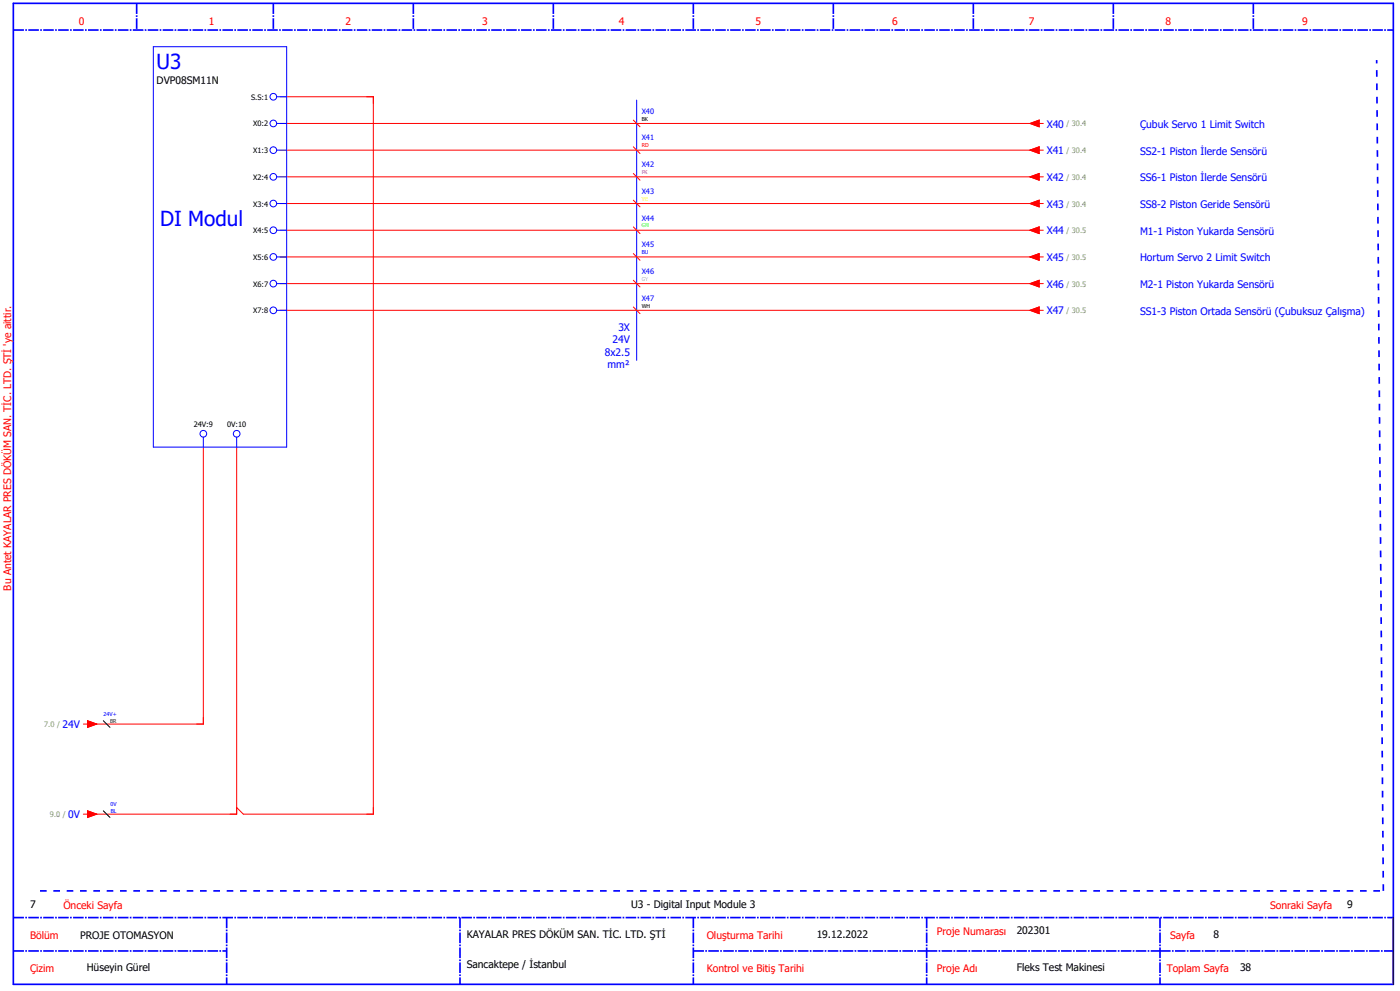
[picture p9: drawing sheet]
<svg xmlns="http://www.w3.org/2000/svg" width="420mm" height="297mm" viewBox="0 0 420 297" stroke-linecap="round" stroke-linejoin="round" font-family="sans-serif">
<defs><g id="words">
<g font-size="6.2" fill="#00f">
<text x="47" y="20.7">U3</text>
<text x="48" y="67.7">DI Modul</text>
</g>
<g font-size="3.1" fill="#f00">
<text x="23.7" y="7.4">0</text>
<text x="62.7" y="7.4">1</text>
<text x="103.7" y="7.4">2</text>
<text x="144.7" y="7.4">3</text>
<text x="185.7" y="7.4">4</text>
<text x="226.7" y="7.4">5</text>
<text x="267.7" y="7.4">6</text>
<text x="308.7" y="7.4">7</text>
<text x="349.7" y="7.4">8</text>
<text x="390.7" y="7.4">9</text>
<text x="3.4" y="177" transform="rotate(-90 3.4 177)">Bu Antet KAYALAR PRES DÖKÜM SAN. TİC. LTD. ŞTİ 'ye aittir.</text>
<text x="19" y="272.4">Önceki Sayfa</text>
<text x="381" y="272.4">Sonraki Sayfa</text>
<text x="9" y="281.4">Bölüm</text>
<text x="212" y="281.4">Oluşturma Tarihi</text>
<text x="281" y="280.4">Proje Numarası</text>
<text x="351" y="281.4">Sayfa</text>
<text x="9" y="291.4">Çizim</text>
<text x="212" y="291.4">Kontrol ve Bitiş Tarihi</text>
<text x="281" y="291.4">Proje Adı</text>
<text x="350" y="291.4">Toplam Sayfa</text>
</g>
<g font-size="3.1">
<text x="47" y="25.1">DVP08SM11N</text>
<text x="9" y="272">7</text>
<text x="189.4" y="272.2">U3 - Digital Input Module 3</text>
<text x="404.2" y="272.2">9</text>
<text x="24" y="281.4">PROJE OTOMASYON</text>
<text x="140" y="281">KAYALAR PRES DÖKÜM SAN. TİC. LTD. ŞTİ</text>
<text x="245" y="281">19.12.2022</text>
<text x="305" y="280">202301</text>
<text x="364" y="281">8</text>
<text x="26" y="291">Hüseyin Gürel</text>
<text x="140" y="290">Sancaktepe / İstanbul</text>
<text x="305" y="291">Fleks Test Makinesi</text>
<text x="372" y="291">38</text>
</g>
<g font-size="3.1" fill="#00f">
<text x="314" y="38.2">X40</text>
<text x="342" y="38.4">Çubuk Servo 1 Limit Switch</text>
<text x="314" y="46.2">X41</text>
<text x="342" y="46.4">SS2-1 Piston İlerde Sensörü</text>
<text x="314" y="54.2">X42</text>
<text x="342" y="54.4">SS6-1 Piston İlerde Sensörü</text>
<text x="314" y="62.2">X43</text>
<text x="342" y="62.4">SS8-2 Piston Geride Sensörü</text>
<text x="314" y="70.2">X44</text>
<text x="342" y="70.4">M1-1 Piston Yukarda Sensörü</text>
<text x="314" y="78.2">X45</text>
<text x="342" y="78.4">Hortum Servo 2 Limit Switch</text>
<text x="314" y="86.2">X46</text>
<text x="342" y="86.4">M2-1 Piston Yukarda Sensörü</text>
<text x="314" y="94.2">X47</text>
<text x="342" y="94.4">SS1-3 Piston Ortada Sensörü (Çubuksuz Çalışma)</text>
<text x="185.5" y="99.1">3X</text>
<text x="181.4" y="106.6">8x2.5</text>
<text x="183.8" y="102.9">24V</text>
<text x="182.3" y="110.4">mm²</text>
<text x="18.8" y="218.2">24V</text>
<text x="20.5" y="245.2">0V</text>
</g>
<g font-size="2.2">
<text x="75.3" y="29.9">S.S:1</text>
<text x="76" y="37.9">X0:2</text>
<text x="76" y="45.9">X1:3</text>
<text x="76" y="53.9">X2:4</text>
<text x="76" y="61.9">X3:4</text>
<text x="76" y="69.9">X4:5</text>
<text x="76" y="77.9">X5:6</text>
<text x="76" y="85.9">X6:7</text>
<text x="76" y="93.9">X7:8</text>
<text x="58.1" y="128">24V:9</text>
<text x="68.1" y="128">0V:10</text>
</g>
<g font-size="2.2" fill="#00f">
<text x="192.5" y="34.1">X40</text>
<text x="192.5" y="42.1">X41</text>
<text x="192.5" y="50.1">X42</text>
<text x="192.5" y="58.1">X43</text>
<text x="192.5" y="66.1">X44</text>
<text x="192.5" y="74.1">X45</text>
<text x="192.5" y="82.1">X46</text>
<text x="192.5" y="90.1">X47</text>
</g>
<g font-size="2.2" fill="#7ca552">
<text x="320" y="37.9">/ 30.4</text>
<text x="320" y="45.9">/ 30.4</text>
<text x="320" y="53.9">/ 30.4</text>
<text x="320" y="61.9">/ 30.4</text>
<text x="320" y="69.9">/ 30.5</text>
<text x="320" y="77.9">/ 30.5</text>
<text x="320" y="85.9">/ 30.5</text>
<text x="320" y="93.9">/ 30.5</text>
<text x="13.3" y="217.9">7.0 /</text>
<text x="15" y="244.9">9.0 /</text>
</g>
<g font-size="1.6">
<text x="192.5" y="36.2">BK</text>
<text x="192.5" y="92.2">WH</text>
</g>
<text font-size="1.6" fill="#f00" x="192.5" y="44.2">RD</text>
<text font-size="1.6" fill="#f0f" x="192.5" y="52.2">PK</text>
<text font-size="1.6" fill="#ff0" x="192.5" y="60.2">YE</text>
<text font-size="1.6" fill="#0f0" x="192.5" y="68.2">GN</text>
<g font-size="1.6" fill="#00f">
<text x="192.5" y="76.2">BU</text>
<text x="31.1" y="214.6">24V+</text>
<text x="33.2" y="241.6">0V</text>
<text x="33.2" y="243.6">BL</text>
</g>
<text font-size="1.6" fill="#bfbfbf" x="192.5" y="84.2">GY</text>
<text font-size="1.6" fill="#7f0000" x="33" y="216.6">BR</text>
</g></defs>
<path d="M4 1h414v294h-414z" fill="none" stroke="#00f" stroke-width=".5"/>
<g fill="none" stroke="#00f" stroke-width=".5" stroke-dasharray="3.2 .4 .5 .4" stroke-linecap="butt">
<path d="M4 9h414M41 1v8M82 1v8M124 1v8M166 1v8M208 1v8M250 1v8M292 1v8M334 1v8M376 1v8M4 275h414M68 275v20"/>
<path d="M138 275v20M208 275v20M278 275v20M348 275v20M4 285h64M208 285h70M278 285h70M348 285h70"/>
</g>
<path d="M418 275v20" fill="none" stroke="#000" stroke-width=".35"/>
<path d="M12 267h403M415 267l-2-249" fill="none" stroke="#00f" stroke-width=".5" stroke-dasharray="2 2" stroke-linecap="butt"/>
<g fill="none" stroke="#f00" stroke-width=".3">
<path d="M84 29h28v215h-39l-2-2M84 37h227M190 36l2 2M309 37l2.8-1v2zM311.8 37h1.2M84 45h227M84 53h227M190 44l2 2M190 52l2 2M309 45l2.8-1v2zM309 53l2.8-1v2zM311.8 45h1.2"/>
<path d="M311.8 53h1.2M84 61h227M84 69h227M84 77h227M190 60l2 2M190 68l2 2M190 76l2 2M309 61l2.8-1v2zM309 69l2.8-1v2zM309 77l2.8-1v2zM311.8 61h1.2M311.8 69h1.2"/>
<path d="M311.8 77h1.2M84 85h227M84 93h227M190 84l2 2M190 92l2 2M309 85l2.8-1v2zM309 93l2.8-1v2zM311.8 85h1.2M311.8 93h1.2M61 134v83h-34M71 134v110h-44M25 217h1.3"/>
<path d="M26.3 216l2.7 1-2.7 1zM25 244h1.3M26.3 243l2.7 1-2.7 1z"/>
</g>
<g fill="none" stroke="#00f" stroke-width=".3">
<path d="M46 14h40v120h-40zM83 29h3M83 37h3M191 30v78M83 45h3M83 53h3M83 61h3M83 69h3M83 77h3M83 85h3M83 93h3M61 131v3"/>
<path d="M71 131v3"/>
<circle cx="82" cy="37" r="1"/>
<circle cx="82" cy="29" r="1"/>
<circle cx="82" cy="53" r="1"/>
<circle cx="82" cy="45" r="1"/>
<circle cx="82" cy="77" r="1"/>
<circle cx="82" cy="61" r="1"/>
<circle cx="82" cy="69" r="1"/>
<circle cx="82" cy="85" r="1"/>
<circle cx="82" cy="93" r="1"/>
<circle cx="61" cy="130" r="1"/>
<circle cx="71" cy="130" r="1"/>
</g>
<g fill="#f00" stroke="#f00" stroke-width=".3">
<path d="M26.3 216l2.7 1-2.7 1z"/>
<path d="M26.3 243l2.7 1-2.7 1z"/>
<path d="M309 37l2.8-1v2z"/>
<path d="M309 45l2.8-1v2z"/>
<path d="M309 53l2.8-1v2z"/>
<path d="M309 61l2.8-1v2z"/>
<path d="M309 69l2.8-1v2z"/>
<path d="M309 77l2.8-1v2z"/>
<path d="M309 85l2.8-1v2z"/>
<path d="M309 93l2.8-1v2z"/>
</g>
<path d="M31 216l2 2M31 243l2 2" fill="none" stroke="#000" stroke-width=".3"/>
<use href="#words"/>
</svg>
